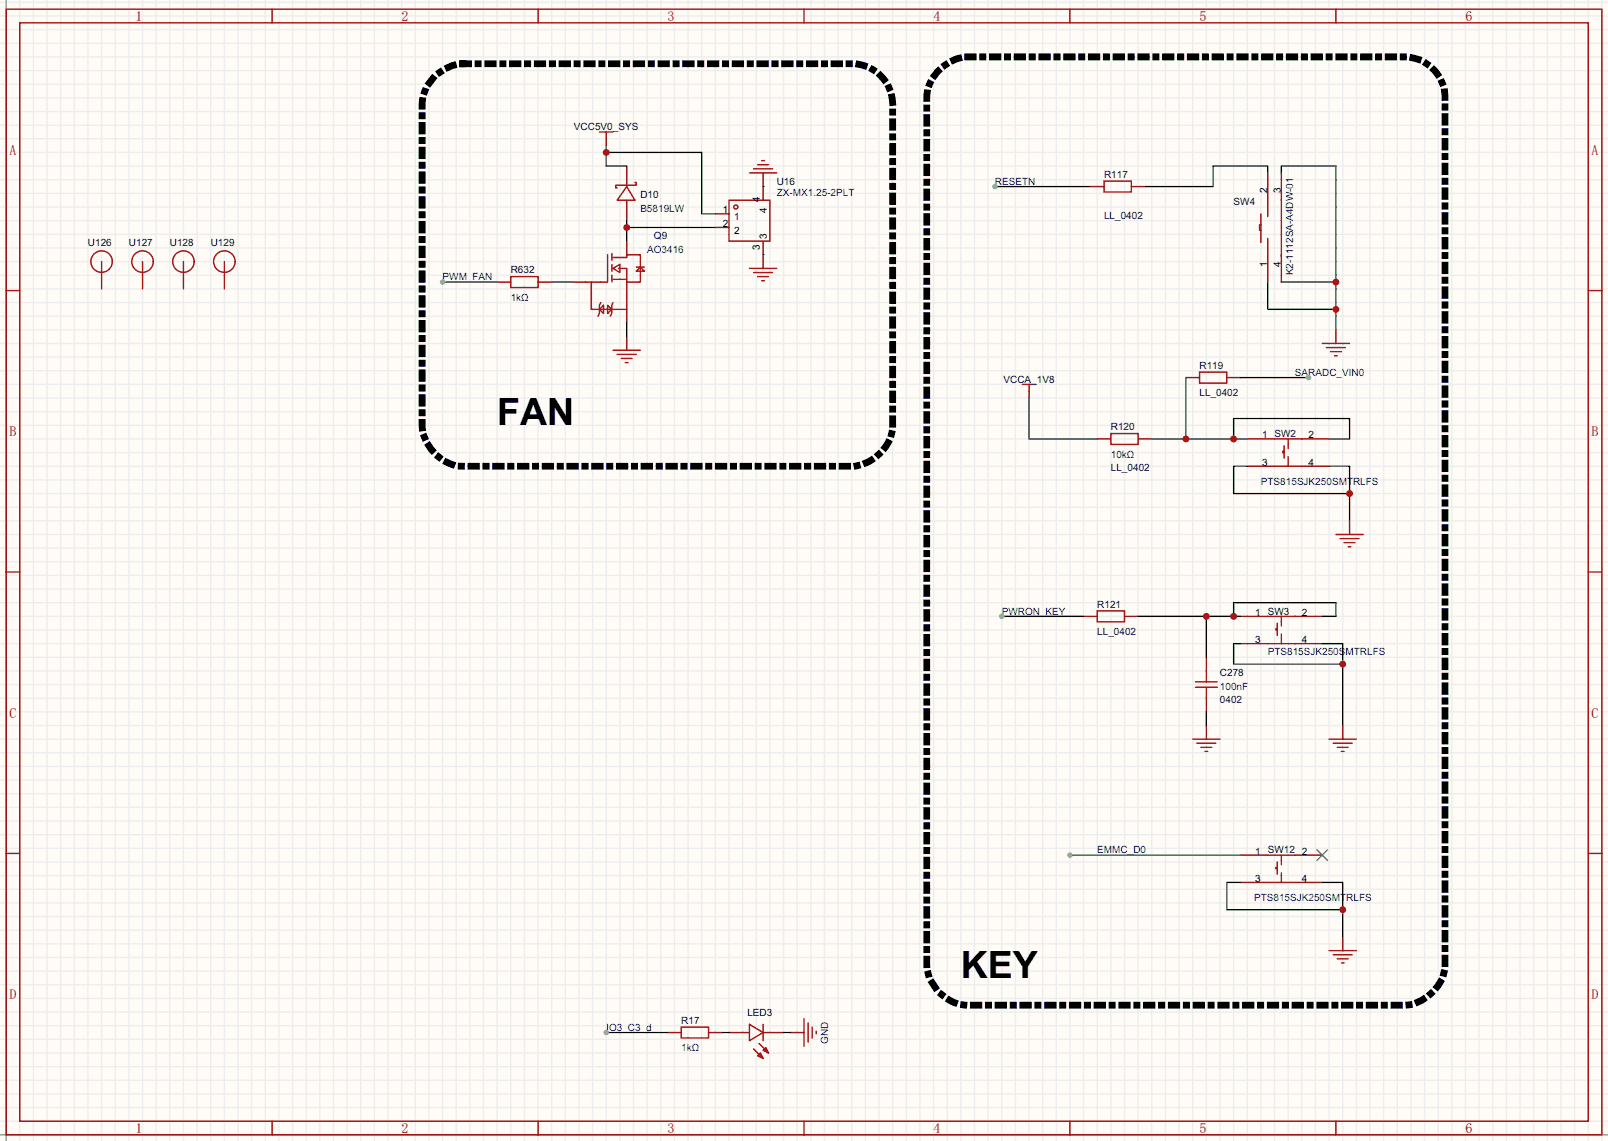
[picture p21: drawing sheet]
<svg xmlns="http://www.w3.org/2000/svg" width="299mm" height="212mm" viewBox="0 0 299 212" stroke-linecap="round" stroke-linejoin="round" font-family="sans-serif">
<defs><g id="words">
<g font-size="7">
<text x="92.6" y="79.2">FAN</text>
<text x="178.9" y="182">KEY</text>
</g>
<g font-size="2.6" fill="#a00000">
<text x="25.3" y="3.9">1</text>
<text x="74.8" y="3.9">2</text>
<text x="124.3" y="3.9">3</text>
<text x="173.8" y="3.9">4</text>
<text x="223.4" y="3.9">5</text>
<text x="272.9" y="3.9">6</text>
<text x="1.8" y="28.9">A</text>
<text x="296.4" y="28.9">A</text>
<text x="1.8" y="81.2">B</text>
<text x="296.4" y="81.2">B</text>
<text x="1.8" y="133.6">C</text>
<text x="296.4" y="133.6">C</text>
<text x="1.8" y="186">D</text>
<text x="296.4" y="186">D</text>
<text x="25.3" y="210.9">1</text>
<text x="74.8" y="210.9">2</text>
<text x="124.3" y="210.9">3</text>
<text x="173.8" y="210.9">4</text>
<text x="223.4" y="210.9">5</text>
<text x="272.9" y="210.9">6</text>
</g>
<g font-size="1.9" fill="#000080">
<text x="106.9" y="24.2">VCC5V0_SYS</text>
<text x="144.7" y="34.4">U16</text>
<text x="205.6" y="33.1">R117</text>
<text x="119.3" y="36.9">D10</text>
<text x="205.6" y="40.7">LL_0402</text>
<text x="229.7" y="38.2">SW4</text>
<text x="16.4" y="45.8">U126</text>
<text x="24" y="45.8">U127</text>
<text x="31.6" y="45.8">U128</text>
<text x="39.2" y="45.8">U129</text>
<text x="121.8" y="44.5">Q9</text>
<text x="95.1" y="50.9">R632</text>
<text x="186.9" y="71.2">VCCA_1V8</text>
<text x="223.4" y="68.7">R119</text>
<text x="223.4" y="73.8">LL_0402</text>
<text x="206.9" y="80.1">R120</text>
<text x="237.4" y="81.4">SW2</text>
<text x="206.9" y="87.7">LL_0402</text>
<text x="204.3" y="113.1">R121</text>
<text x="204.3" y="118.2">LL_0402</text>
<text x="236.1" y="114.4">SW3</text>
<text x="227.2" y="125.8">C278</text>
<text x="227.2" y="130.9">0402</text>
<text x="236.1" y="158.8">SW12</text>
<text x="126.9" y="190.6">R17</text>
<text x="139.2" y="189.2">LED3</text>
</g>
<g font-size="1.9" fill="#00f">
<text x="185.3" y="34.4">RESETN</text>
<text x="119.3" y="39.5">B5819LW</text>
<text x="144.7" y="36.4">ZX-MX1.25-2PLT</text>
<text x="120.5" y="47.1">AO3416</text>
<text x="82.4" y="52.2">PWM_FAN</text>
<text x="240.8" y="51.2" transform="rotate(-90 240.8 51.2)">K2-1112SA-A4DW-01</text>
<text x="95.1" y="56">1kΩ</text>
<text x="241.2" y="69.9">SARADC_VIN0</text>
<text x="206.9" y="85.2">10kΩ</text>
<text x="234.8" y="90.3">PTS815SJK250SMTRLFS</text>
<text x="186.6" y="114.4">PWRON_KEY</text>
<text x="236.1" y="122">PTS815SJK250SMTRLFS</text>
<text x="227.2" y="128.4">100nF</text>
<text x="204.3" y="158.8">EMMC_D0</text>
<text x="233.6" y="167.7">PTS815SJK250SMTRLFS</text>
<text x="112.9" y="191.9">IO3_C3_d</text>
<text x="126.9" y="195.7">1kΩ</text>
<text x="154.2" y="194.3" transform="rotate(-90 154.2 194.3)">GND</text>
</g>
<g font-size="1.9">
<text x="236" y="36" transform="rotate(-90 236 36)">2</text>
<text x="238.5" y="36" transform="rotate(-90 238.5 36)">3</text>
<text x="134.6" y="39.7">1</text>
<text x="136.7" y="41">1</text>
<text x="141.5" y="37.6" transform="rotate(-90 141.5 37.6)">4</text>
<text x="142.8" y="39.7" transform="rotate(-90 142.8 39.7)">4</text>
<text x="134.6" y="42.2">2</text>
<text x="136.7" y="43.5">2</text>
<text x="141.5" y="46.5" transform="rotate(-90 141.5 46.5)">3</text>
<text x="142.8" y="44.4" transform="rotate(-90 142.8 44.4)">3</text>
<text x="236" y="49.7" transform="rotate(-90 236 49.7)">1</text>
<text x="238.5" y="49.7" transform="rotate(-90 238.5 49.7)">4</text>
<text x="235.1" y="81.6">1</text>
<text x="243.7" y="81.6">2</text>
<text x="235.1" y="86.7">3</text>
<text x="243.7" y="86.7">4</text>
<text x="233.8" y="119.7">3</text>
<text x="233.8" y="114.6">1</text>
<text x="242.4" y="119.7">4</text>
<text x="242.4" y="114.6">2</text>
<text x="233.8" y="159.1">1</text>
<text x="242.4" y="159.1">2</text>
<text x="233.8" y="164.2">3</text>
<text x="242.4" y="164.2">4</text>
</g>
</g></defs>
<path d="M0 0h299.5v212.4h-299.5z" fill="#fffcf7"/>
<g fill="none" stroke="#ededed" stroke-width=".25">
<path d="M0 .4h299.5M0 3h299.5M0 5.5h299.5M0 8.1h299.5M0 10.6h299.5M0 13.1h299.5M0 15.7h299.5M0 18.2h299.5M1.1 0v212.4M3.7 0v212.4M6.2 0v212.4M8.8 0v212.4"/>
<path d="M11.3 0v212.4M13.8 0v212.4M16.4 0v212.4M18.9 0v212.4M21.5 0v212.4M24 0v212.4M26.5 0v212.4M29.1 0v212.4M31.6 0v212.4M34.2 0v212.4M36.7 0v212.4M39.2 0v212.4"/>
<path d="M41.8 0v212.4M44.3 0v212.4M46.9 0v212.4M49.4 0v212.4M51.9 0v212.4M54.5 0v212.4M57 0v212.4M59.6 0v212.4M62.1 0v212.4M64.6 0v212.4M67.2 0v212.4M69.7 0v212.4"/>
<path d="M72.3 0v212.4M74.8 0v212.4M77.3 0v212.4M79.9 0v212.4M82.4 0v212.4M85 0v212.4M87.5 0v212.4M90 0v212.4M92.6 0v212.4M95.1 0v212.4M97.7 0v212.4M100.2 0v212.4"/>
<path d="M102.7 0v212.4M105.3 0v212.4M107.8 0v212.4M110.4 0v212.4M112.9 0v212.4M115.4 0v212.4M118 0v212.4M120.5 0v212.4M123.1 0v212.4M125.6 0v212.4M128.1 0v212.4M130.7 0v212.4"/>
<path d="M133.2 0v212.4M135.8 0v212.4M138.3 0v212.4M140.8 0v212.4M143.4 0v212.4M145.9 0v212.4M148.5 0v212.4M151 0v212.4M153.5 0v212.4M156.1 0v212.4M158.6 0v212.4M161.2 0v212.4"/>
<path d="M163.7 0v212.4M166.2 0v212.4M168.8 0v212.4M171.3 0v212.4M173.9 0v212.4M176.4 0v212.4M178.9 0v212.4M181.5 0v212.4M184 0v212.4M186.6 0v212.4M189.1 0v212.4M191.6 0v212.4"/>
<path d="M194.2 0v212.4M196.7 0v212.4M199.3 0v212.4M201.8 0v212.4M204.3 0v212.4M206.9 0v212.4M209.4 0v212.4M212 0v212.4M214.5 0v212.4M217 0v212.4M219.6 0v212.4M222.1 0v212.4"/>
<path d="M224.7 0v212.4M227.2 0v212.4M229.7 0v212.4M232.3 0v212.4M234.8 0v212.4M237.4 0v212.4M239.9 0v212.4M242.4 0v212.4M245 0v212.4M247.5 0v212.4M250.1 0v212.4M252.6 0v212.4"/>
<path d="M255.1 0v212.4M257.7 0v212.4M260.2 0v212.4M262.8 0v212.4M265.3 0v212.4M267.8 0v212.4M270.4 0v212.4M272.9 0v212.4M275.5 0v212.4M278 0v212.4M280.5 0v212.4M283.1 0v212.4"/>
<path d="M285.6 0v212.4M288.2 0v212.4M290.7 0v212.4M293.2 0v212.4M295.8 0v212.4M298.3 0v212.4M0 20.8h299.5M0 23.3h299.5M0 25.8h299.5M0 28.4h299.5M0 30.9h299.5M0 33.5h299.5"/>
<path d="M0 36h299.5M0 38.5h299.5M0 41.1h299.5M0 43.6h299.5M0 46.2h299.5M0 48.7h299.5M0 51.2h299.5M0 53.8h299.5M0 56.3h299.5M0 58.9h299.5M0 61.4h299.5M0 63.9h299.5"/>
<path d="M0 66.5h299.5M0 69h299.5M0 71.6h299.5M0 74.1h299.5M0 76.6h299.5M0 79.2h299.5M0 81.7h299.5M0 84.3h299.5M0 86.8h299.5M0 89.3h299.5M0 91.9h299.5M0 94.4h299.5"/>
<path d="M0 97h299.5M0 99.5h299.5M0 102h299.5M0 104.6h299.5M0 107.1h299.5M0 109.7h299.5M0 112.2h299.5M0 114.7h299.5M0 117.3h299.5M0 119.8h299.5M0 122.4h299.5M0 124.9h299.5"/>
<path d="M0 127.4h299.5M0 130h299.5M0 132.5h299.5M0 135.1h299.5M0 137.6h299.5M0 140.1h299.5M0 142.7h299.5M0 145.2h299.5M0 147.8h299.5M0 150.3h299.5M0 152.8h299.5M0 155.4h299.5"/>
<path d="M0 157.9h299.5M0 160.5h299.5M0 163h299.5M0 165.5h299.5M0 168.1h299.5M0 170.6h299.5M0 173.2h299.5M0 175.7h299.5M0 178.2h299.5M0 180.8h299.5M0 183.3h299.5M0 185.9h299.5"/>
<path d="M0 188.4h299.5M0 190.9h299.5M0 193.5h299.5M0 196h299.5M0 198.6h299.5M0 201.1h299.5M0 203.6h299.5M0 206.2h299.5M0 208.7h299.5M0 211.3h299.5"/>
</g>
<path d="M1.1 0v212.4M0 211.3h299.5" fill="none" stroke="#999" stroke-width=".25"/>
<g fill="none" stroke="#a10000" stroke-width=".25">
<path d="M1.1 1.7h297.2v209.6h-297.2zM3.7 4.2h292.1v204.5h-292.1zM50.7 1.7v2.5M100.2 1.7v2.5M149.7 1.7v2.5M199.3 1.7v2.5M248.8 1.7v2.5M116.7 34.7l1.5 2.6h-3.3zM118.2 34h.3v.5h-3.8v.5h.2M1.1 54.1h2.6M295.8 54.1h2.5M1.1 106.5h2.6"/>
<path d="M295.8 106.5h2.5M1.1 158.9h2.6M295.8 158.9h2.5M50.7 208.7v2.6M100.2 208.7v2.6M149.7 208.7v2.6M199.3 208.7v2.6M248.8 208.7v2.6"/>
</g>
<path d="M86.2 11.9h72.4a7.6 7.6 0 0 1 7.6 7.6v59.7a8.2 8.2 0 0 1-7.6 7.6h-72.4a8.2 8.2 0 0 1-7.6-7.6v-59.7a8.2 8.2 0 0 1 7.6-7.6" fill="none" stroke="#000" stroke-width="1.3" stroke-dasharray="1 1.8 0 1.8"/>
<path d="M116.7 30.9v3.8M116.7 37.3v3.8" fill="none" stroke="#870000" stroke-width=".25"/>
<path d="M112.9 27.1v3.8h3.8M112.9 28.4h17.8v11.4h2.5" fill="none" stroke="#008700" stroke-width=".25"/>
<circle cx="112.9" cy="28.4" r=".63" fill="#c00"/>
<path d="M116.7 41.1v3.8M116.7 42.3h16.5" fill="none" stroke="#008700" stroke-width=".25"/>
<circle cx="116.7" cy="42.3" r=".63" fill="#c00"/>
<g fill="none" stroke="#a10000" stroke-width=".25">
<path d="M95.1 51.5h5.1v2h-5.1zM111.9 56.3l-.3 .5v1.5l-.2 .6M112.4 56.8v1.5l-.8-.7zM113.2 56.8l.7 .8-.7 .7zM113.2 47.4v5.1h-4.1M114 47.2v1.2M114 49.2v1.3M114 51.2v1.3M114.2 50l1.2-.8v1.5zM114.2 56.3l-.3 .5v1.5l-.2 .6M114.2 52h2.3M115.2 50h1.5v7.6h-6.6v-5.1"/>
<path d="M116.7 47.4h2.6v5.1h-2.6M116.7 47.4v.5h-2.5M116.7 47.4h.3M118.5 49.7h1.5M119.3 49.7l.7 .8h-1.5zM114.2 65.2h5.1M114.9 66h3.6M115.7 66.7h2M116.5 67.5h.5"/>
</g>
<path d="M92.6 52.5h2.5M100.2 52.5h2.5M106.6 52.5h2.5M116.7 44.9v2.5M116.7 57.6v2.5M116.7 62.7v2.5" fill="none" stroke="#870000" stroke-width=".25"/>
<path d="M82.4 52.5h10.2M116.7 60.1v2.6" fill="none" stroke="#008700" stroke-width=".25"/>
<circle cx="82.4" cy="52.5" r=".51" fill="#999"/>
<path d="M102.7 52.5h3.9M191.6 74.1v7.6h12.7M231 119.8h-1.3v3.8h20.4M246.3 119.8h3.8v15.3" fill="none" stroke="#008700" stroke-width=".25"/>
<path d="M180.2 10.6h81.3a7.6 7.6 0 0 1 7.6 7.6v161.3a8.2 8.2 0 0 1-7.6 7.6h-81.3a8.2 8.2 0 0 1-7.6-7.6v-161.3a8.2 8.2 0 0 1 7.6-7.6" fill="none" stroke="#000" stroke-width="1.3" stroke-dasharray="1 1.8 0 1.8"/>
<g fill="none" stroke="#870000" stroke-width=".25">
<path d="M112.9 25.8v1.3M133.2 39.8h2.6M142.1 34.7v2.6M133.2 42.3h2.6M142.1 44.9v2.5M232.3 86.8h5.1M232.3 81.7h5.1M242.4 86.8h5.1M242.4 81.7h5.1M231 119.8h5.1M231 114.7h5.1M241.2 119.8h5.1"/>
<path d="M241.2 114.7h5.1"/>
</g>
<g fill="none" stroke="#a10000" stroke-width=".25">
<path d="M111.6 24.6h2.6M112.9 24.6v1.2M135.8 37.3h7.6v7.6h-7.6zM18.9 48.7v5.1M26.5 48.7v5.1M34.2 48.7v5.1M41.8 48.7v5.1M237.4 86.8h5M237.4 81.7h5M239.1 84h-.2v.3h.2M239.1 83v2.3M239.9 81.7v1.8"/>
<path d="M239.9 85v1.8M236.1 119.8h5.1M236.1 114.7h5.1M237.9 117h-.3v.3h.3M237.9 116v2.3M238.6 114.7v1.8M238.6 118v1.8"/>
<circle cx="137" cy="38.5" r=".38"/>
<circle cx="18.9" cy="48.7" r="2"/>
<circle cx="26.5" cy="48.7" r="2"/>
<circle cx="34.2" cy="48.7" r="2"/>
<circle cx="41.8" cy="48.7" r="2"/>
</g>
<circle cx="250.1" cy="123.6" r=".63" fill="#c00"/>
<path d="M191.6 72.8v1.3" fill="none" stroke="#870000" stroke-width=".25"/>
<path d="M190.4 71.6h2.5M191.6 71.6v1.2" fill="none" stroke="#a10000" stroke-width=".25"/>
<path d="M232.3 86.8h-2.6v5.1h21.6M247.5 86.8h3.8v10.2" fill="none" stroke="#008700" stroke-width=".25"/>
<circle cx="251.3" cy="91.9" r=".63" fill="#c00"/>
<path d="M248.8 61.4v2.5" fill="none" stroke="#870000" stroke-width=".25"/>
<path d="M246.3 63.9h5M247 64.7h3.6M247.8 65.5h2M248.5 66.2h.5" fill="none" stroke="#a10000" stroke-width=".25"/>
<path d="M185.3 34.7h17.8" fill="none" stroke="#008700" stroke-width=".25"/>
<circle cx="185.3" cy="34.7" r=".51" fill="#999"/>
<path d="M236.1 32.2v-1.3h-10.2v3.8h-12.7M238.6 32.2v-1.3h10.2v30.5M236.1 52.5v5.1h12.7M238.6 52.5h10.2" fill="none" stroke="#008700" stroke-width=".25"/>
<g fill="#c00">
<circle cx="248.8" cy="52.5" r=".63"/>
<circle cx="248.8" cy="57.6" r=".63"/>
</g>
<path d="M223.4 69.3h5.1v2h-5.1zM206.9 80.7h5.1v2h-5.1z" fill="none" stroke="#a10000" stroke-width=".25"/>
<path d="M220.9 70.3h2.5M228.5 70.3h2.5M204.3 81.7h2.6M212 81.7h2.5" fill="none" stroke="#870000" stroke-width=".25"/>
<path d="M220.9 70.3v11.4M214.5 81.7h17.8M229.7 81.7v-3.8h21.6v3.8h-3.8" fill="none" stroke="#008700" stroke-width=".25"/>
<g fill="#c00">
<circle cx="220.9" cy="81.7" r=".63"/>
<circle cx="229.7" cy="81.7" r=".63"/>
</g>
<path d="M231 70.3h12.7" fill="none" stroke="#008700" stroke-width=".25"/>
<circle cx="243.7" cy="70.3" r=".51" fill="#999"/>
<path d="M204.3 113.7h5.1v2.1h-5.1z" fill="none" stroke="#a10000" stroke-width=".25"/>
<path d="M201.8 114.7h2.5M209.4 114.7h2.6" fill="none" stroke="#870000" stroke-width=".25"/>
<path d="M186.6 114.7h15.2" fill="none" stroke="#008700" stroke-width=".25"/>
<circle cx="186.6" cy="114.7" r=".51" fill="#999"/>
<path d="M251.3 97v2.5M224.7 122.4v2.5M224.7 130v2.5M224.7 135.1v2.5M250.1 135.1v2.5M135.8 192.2h3.8M142.1 192.2h3.8" fill="none" stroke="#870000" stroke-width=".25"/>
<g fill="none" stroke="#a10000" stroke-width=".25">
<path d="M248.8 99.5h5.1M249.6 100.3h3.5M250.3 101h2M251.1 101.8h.5M222.1 137.6h5.1M222.6 127.9h4.1M222.6 126.9h4.1M222.9 138.4h3.5M223.6 139.1h2.1M224.4 139.9h.5M224.7 124.9v2M224.7 127.9v2.1"/>
<path d="M247.5 137.6h5.1M248.3 138.4h3.5M249 139.1h2.1M249.8 139.9h.5M139.6 190.7l2.5 1.5-2.5 1.5zM140.3 195.3l1.8 1.7M141.1 196.5l.5-.5 .5 1zM141.4 194.2l1.7 1.8M142.1 195.5l.5-.5 .5 1zM142.1 190.7v3"/>
</g>
<path d="M212 114.7h19M224.7 114.7v7.7M229.7 114.7v-2.5h19.1v2.5h-2.5M224.7 132.5v2.6" fill="none" stroke="#008700" stroke-width=".25"/>
<g fill="#c00">
<circle cx="224.7" cy="114.7" r=".63"/>
<circle cx="229.7" cy="114.7" r=".63"/>
</g>
<path d="M142.1 32.2v2.5M203.1 34.7h2.5M210.7 34.7h2.5M142.1 47.4v2.6M231 159.2h5.1M241.2 159.2h5.1M231 164.3h5.1M241.2 164.3h5.1M250.1 174.4v2.6" fill="none" stroke="#870000" stroke-width=".25"/>
<path d="M245.2 158.2l2.1 2M247.3 158.2l-2.1 2" fill="none" stroke="#3c3" stroke-width=".25"/>
<g fill="none" stroke="#a10000" stroke-width=".25">
<path d="M139.6 32.2h5.1M140.3 31.4h3.6M141.1 30.7h2M141.9 29.9h.5M205.6 33.7h5.1v2h-5.1zM139.6 50h5.1M140.3 50.7h3.6M141.1 51.5h2M141.9 52.3h.5M236.1 159.2h5.1M238.6 159.2v1.8M236.1 164.3h5.1"/>
<path d="M237.9 161.5h-.3v.2h.3M237.9 160.5v2.2M238.6 162.5v1.8M247.5 177h5.1M248.3 177.7h3.5M249 178.5h2.1M249.8 179.3h.5"/>
</g>
<path d="M199.3 159.2h31.7" fill="none" stroke="#008700" stroke-width=".25"/>
<circle cx="199.3" cy="159.2" r=".51" fill="#999"/>
<path d="M231 164.3h-2.5v5h21.6M246.3 164.3h3.8v10.1" fill="none" stroke="#008700" stroke-width=".25"/>
<circle cx="250.1" cy="169.3" r=".63" fill="#c00"/>
<path d="M126.9 191.2h5.1v2h-5.1z" fill="none" stroke="#a10000" stroke-width=".25"/>
<path d="M124.3 192.2h2.6M132 192.2h2.5" fill="none" stroke="#870000" stroke-width=".25"/>
<path d="M112.9 192.2h11.4M134.5 192.2h1.3" fill="none" stroke="#008700" stroke-width=".25"/>
<circle cx="112.9" cy="192.2" r=".51" fill="#999"/>
<path d="M236.1 32.2v5.1M238.6 32.2v5.1M236.1 47.4v5.1M238.6 47.4v5.1M147.2 192.2h2.5" fill="none" stroke="#870000" stroke-width=".25"/>
<path d="M234.8 39.8v5.3M236.1 37.3v3M238.6 37.3v10.4M234.8 41.8h-.2v1.1h.2M236.1 44.4v3M149.7 189.7v5M150.5 190.4v3.6M151.3 191.2v2M152 192v.5" fill="none" stroke="#a10000" stroke-width=".25"/>
<path d="M142.1 34.7h.1M142.1 47.4h.1M145.9 192.2h1.3" fill="none" stroke="#008700" stroke-width=".25"/>
<use href="#words"/>
</svg>
